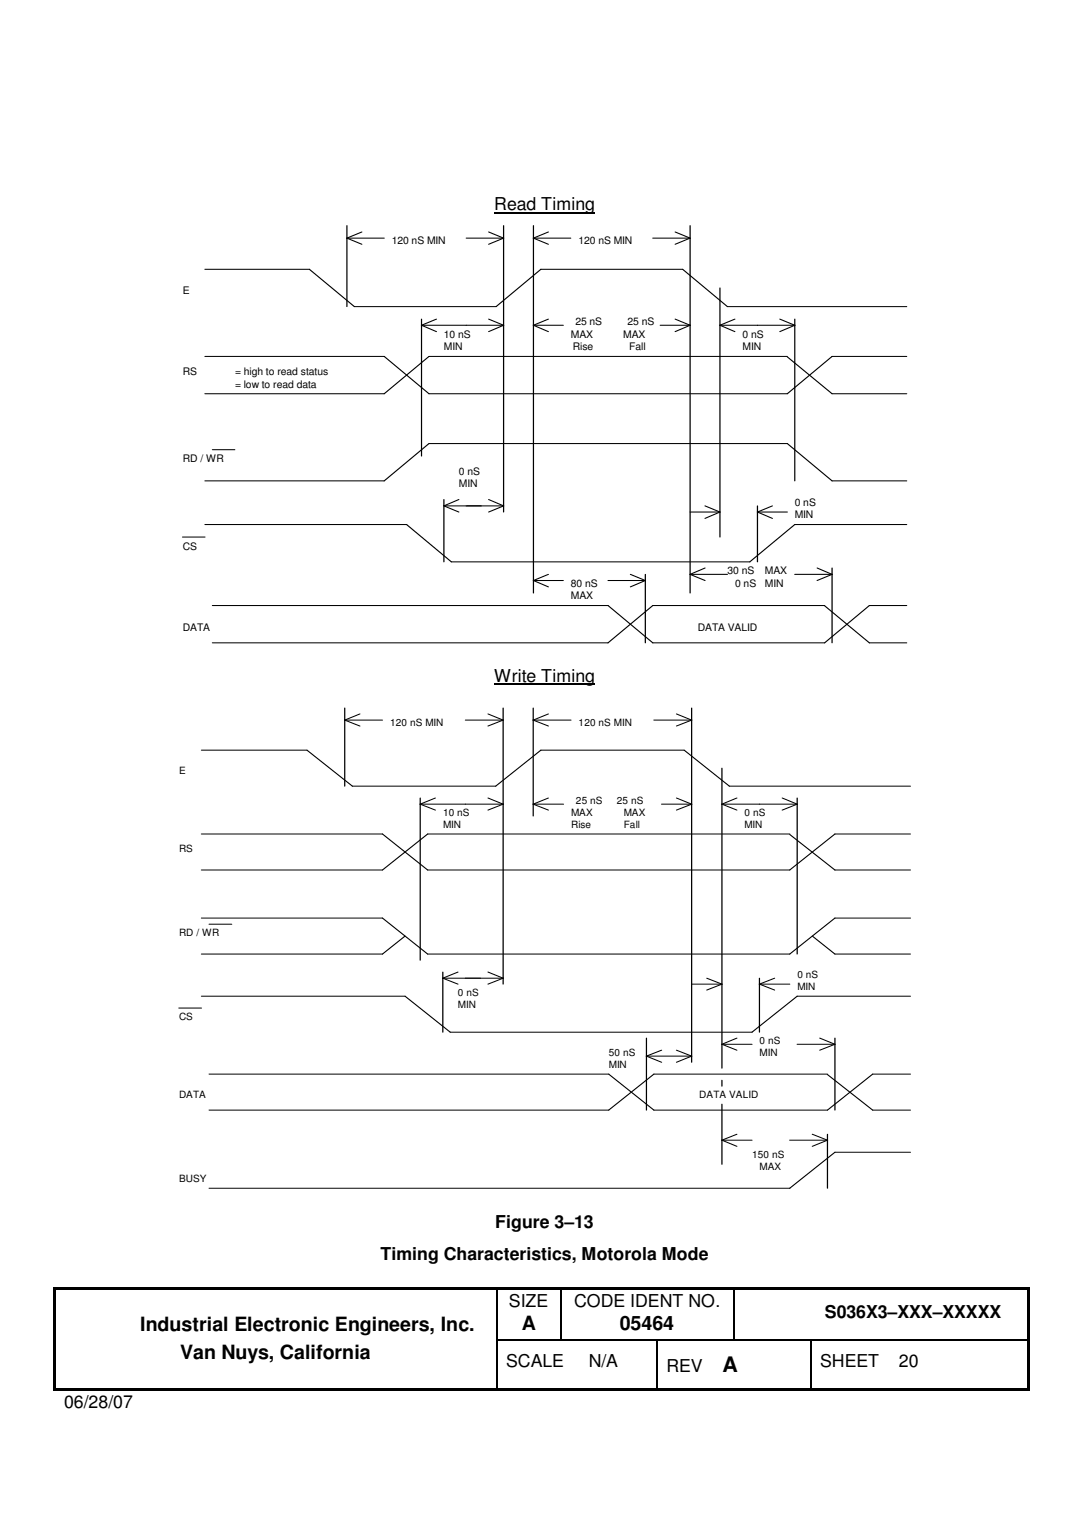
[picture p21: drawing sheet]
<svg xmlns="http://www.w3.org/2000/svg" width="210mm" height="297mm" viewBox="0 0 210 297" stroke-linecap="round" stroke-linejoin="round" font-family="sans-serif">
<defs><g id="words">
<text font-size="4.1" x="139.4" y="264.5">A</text>
<g font-size="3.8">
<text x="27.1" y="256.7">Industrial Electronic Engineers, Inc.</text>
<text x="100.7" y="256.5">A</text>
<text x="119.6" y="256.5">05464</text>
<text x="34.8" y="262.2">Van Nuys, California</text>
</g>
<g font-size="3.4">
<text x="95.3" y="40.5">Read Timing</text>
<text x="95.3" y="131.5">Write Timing</text>
<text x="95.5" y="236.8">Figure 3–13</text>
<text x="73.4" y="243">Timing Characteristics, Motorola Mode</text>
<text x="98.2" y="252.1">SIZE</text>
<text x="110.7" y="252.1">CODE IDENT NO.</text>
<text x="159.1" y="254.3">S036X3–XXX–XXXXX</text>
<text x="97.7" y="263.7">SCALE</text>
<text x="113.6" y="263.7">N/A</text>
<text x="158.2" y="263.7">SHEET</text>
<text x="173.4" y="263.7">20</text>
<text x="128.6" y="264.5">REV</text>
<text x="12.4" y="271.5">06/28/07</text>
</g>
<g font-size="2">
<text x="75.6" y="47.2">120 nS MIN</text>
<text x="111.6" y="47.2">120 nS MIN</text>
<text x="35.3" y="56.8">E</text>
<text x="85.6" y="65.2">10 nS</text>
<text x="110.2" y="65.2">MAX</text>
<text x="111" y="62.8">25 nS</text>
<text x="120.2" y="65.2">MAX</text>
<text x="121.1" y="62.8">25 nS</text>
<text x="143.3" y="65.2">0 nS</text>
<text x="85.6" y="67.6">MIN</text>
<text x="110.5" y="67.6">Rise</text>
<text x="121.4" y="67.6">Fall</text>
<text x="143.3" y="67.6">MIN</text>
<text x="35.3" y="72.4">RS</text>
<text x="45.3" y="72.4">= high to read status</text>
<text x="45.3" y="74.8">= low to read data</text>
<text x="35.3" y="89.2">RD / WR</text>
<text x="88.5" y="91.6">0 nS</text>
<text x="88.5" y="94">MIN</text>
<text x="153.3" y="97.6">0 nS</text>
<text x="153.3" y="100">MIN</text>
<text x="35.3" y="106">CS</text>
<text x="110.2" y="113.2">80 nS</text>
<text x="140.4" y="110.8">30 nS</text>
<text x="141.8" y="113.2">0 nS</text>
<text x="147.6" y="110.8">MAX</text>
<text x="147.6" y="113.2">MIN</text>
<text x="110.2" y="115.6">MAX</text>
<text x="35.3" y="121.6">DATA</text>
<text x="134.6" y="121.6">DATA VALID</text>
</g>
<g font-size="1.9">
<text x="75.3" y="140.1">120 nS MIN</text>
<text x="111.6" y="140.1">120 nS MIN</text>
<text x="34.5" y="149.3">E</text>
<text x="111.1" y="155.1">25 nS</text>
<text x="119" y="155.1">25 nS</text>
<text x="85.5" y="157.4">10 nS</text>
<text x="85.5" y="159.8">MIN</text>
<text x="110.2" y="157.4">MAX</text>
<text x="110.2" y="159.8">Rise</text>
<text x="120.4" y="157.4">MAX</text>
<text x="120.4" y="159.8">Fall</text>
<text x="143.6" y="157.4">0 nS</text>
<text x="143.6" y="159.8">MIN</text>
<text x="34.5" y="164.4">RS</text>
<text x="34.5" y="180.6">RD / WR</text>
<text x="153.8" y="188.7">0 nS</text>
<text x="153.8" y="191">MIN</text>
<text x="34.5" y="196.8">CS</text>
<text x="88.3" y="192.2">0 nS</text>
<text x="88.3" y="194.5">MIN</text>
<text x="117.5" y="203.8">50 nS</text>
<text x="146.6" y="201.4">0 nS</text>
<text x="146.6" y="203.8">MIN</text>
<text x="117.5" y="206">MIN</text>
<text x="34.5" y="211.8">DATA</text>
<text x="134.9" y="211.8">DATA VALID</text>
<text x="145.1" y="223.4">150 nS</text>
<text x="146.6" y="225.7">MAX</text>
<text x="34.5" y="228">BUSY</text>
</g>
</g></defs>
<g fill="#000">
<path d="M10.2 248.4h.6v.5h-.6zM10.2 248.9h.6v9.4h-.6zM10.2 258.3h.6v.2h-.6zM10.8 248.4h84.9v.5h-84.9zM95.7 248.9h.2zM95.7 248.4h.5v.5h-.5zM95.7 258.3h.2v.2h-.2zM96.2 248.4h11.8v.5h-11.8zM108 248.9h.3zM108 248.4h.5v.5h-.5zM108 258.3h.3v.2h-.3zM108.5 248.4h32.9v.5h-32.9z"/>
<path d="M126.6 258.3h.2v.2h-.2zM141.4 248.9h.2zM141.4 248.4h.5v.5h-.5zM141.4 258.3h.2v.2h-.2zM141.9 248.4h56.3v.5h-56.3zM156.3 258.3h.2v.2h-.2zM198.2 248.4h.4v.5h-.4zM198.2 248.9h.4v9.4h-.4zM198.2 258.3h.4v.2h-.4zM10.2 258.5h.6v9.3h-.6zM10.2 267.8h.6v.5h-.6zM10.8 267.8h84.9v.5h-84.9z"/>
<path d="M95.7 267.8h.5v.5h-.5zM96.2 267.8h30.4v.5h-30.4zM126.6 267.8h.5v.5h-.5zM127.1 267.8h29.2v.5h-29.2zM156.3 267.8h.5v.5h-.5zM156.8 267.8h41.4v.5h-41.4zM198.2 258.5h.4v9.3h-.4zM198.2 267.8h.4v.5h-.4z"/>
</g>
<g fill="none" stroke="#000" stroke-width=".25">
<path d="M95.3 41h19.5M95.3 132h19.5M95.8 248.9v9.4M95.8 258.5v9.3M95.9 258.4h12.1M108.2 248.9v9.4M108.3 258.4h18.3M126.7 258.5v9.3M126.8 258.4h14.6M141.5 248.9v9.4M141.6 258.4h14.7M156.4 258.5v9.3"/>
<path d="M156.5 258.4h41.7"/>
</g>
<g fill="none" stroke="#000" stroke-width=".22">
<path d="M39.5 51.9h20.2l8.7 7.2h27.3l8.7-7.2h27.3l8.6 7.2h34.6M66.9 43.5v15.6M66.9 45.9h7.2M66.9 45.9l2.9 1.2M69.8 44.7l-2.9 1.2M90 45.9h7.2M94.3 44.7l2.9 1.2M97.2 43.5v55.3M97.2 45.9l-2.9 1.2M102.9 45.9h7.2M102.9 45.9l2.9 1.2M102.9 43.5v70.9"/>
<path d="M105.8 44.7l-2.9 1.2M125.9 45.9h7.2M130.3 44.7l2.8 1.2M133.1 43.5v70.9M133.1 45.9l-2.8 1.2M138.9 55.5v48.1M39.5 68.7h34.6l8.7 7.2h69.1l8.6-7.2h14.4M81.3 61.6v26.4M81.3 62.7h15.9M81.3 62.7l2.9 1.3M84.2 61.6l-2.9 1.1M94.3 61.6l2.9 1.1"/>
<path d="M97.2 62.7l-2.9 1.3M102.9 62.7h5.8M102.9 62.7l2.9 1.3M105.8 61.6l-2.9 1.1M127.4 62.7h5.7M130.3 61.6l2.8 1.1M133.1 62.7l-2.8 1.3M138.9 62.7h14.4M138.9 62.7l2.9 1.3M141.8 61.6l-2.9 1.1M150.5 61.6l2.8 1.1M151.9 68.7h-69.1l-8.7 7.2h-34.6"/>
<path d="M151.9 68.8l8.6 7.1h14.4M153.3 61.6v31.2M153.3 62.7l-2.8 1.3M39.5 92.8h34.6l8.7-7.2h69.1l8.6 7.2h14.4M41 86.7h4.3M85.6 96.4v12M85.6 97.6h11.6M85.6 97.6l2.9 1.2M88.5 96.4l-2.9 1.2M94.3 96.4l2.9 1.2M97.2 97.6l-2.9 1.2M133.1 98.8h5.8"/>
<path d="M136 97.6l2.9 1.2M138.9 98.8l-2.9 1.2M146.1 97.6v10.8M146.1 98.8h5.8M146.1 98.8l2.9 1.2M149 97.6l-2.9 1.2M35.2 103.6h4.3M39.5 101.2h38.9l8.7 7.2h57.6l8.6-7.2h21.6M41 116.8h76.3l8.6 7.2h33.2l8.6-7.2h7.2M102.9 112h5.8M102.9 112l2.9 1.2M105.8 110.8l-2.9 1.2"/>
<path d="M117.3 112h7.2M121.6 110.8l2.9 1.2M124.5 110.8v13.2M124.5 112l-2.9 1.2M133.1 110.8h7.2M133.1 110.8l2.9 1.2M136 109.6l-2.9 1.2M153.3 110.8h7.2M157.6 109.6l2.9 1.2M160.5 109.6v14.4M160.5 110.8l-2.9 1.2M41 124h76.3l8.6-7.2h33.2l8.6 7.2h7.2"/>
<path d="M66.5 136.6v15M66.5 138.9h7.3M66.5 138.9l2.9 1.1M69.4 137.7l-2.9 1.2M89.8 138.9h7.3M94.1 137.7l3 1.2M97.1 136.6v53.2M97.1 138.9l-3 1.1M102.9 138.9h7.3M102.9 138.9l2.9 1.1M102.9 136.6v20.8M105.8 137.7l-2.9 1.2"/>
<path d="M126.2 138.9h7.2M130.5 137.7l2.9 1.2M133.4 136.6v68.3M133.4 138.9l-2.9 1.1M38.9 144.7h20.3l8.8 6.9h27.6l8.8-6.9h27.6l8.7 6.9h34.9M81.1 153.9v31.3M81.1 155.1h16M81.1 155.1l2.9 1.2M84 153.9l-2.9 1.2M94.1 153.9l3 1.2M97.1 155.1l-3 1.2M102.9 155.1h5.8"/>
<path d="M102.9 155.1l2.9 1.2M105.8 153.9l-2.9 1.2M127.6 155.1h5.8M130.5 153.9l2.9 1.2M133.4 155.1l-2.9 1.2M139.3 155.1h14.5M139.3 155.1l2.9 1.2M139.3 148.2v57.8M142.2 153.9l-2.9 1.2M150.9 153.9l2.9 1.2M153.8 153.9v30.1M153.8 155.1l-2.9 1.2"/>
<path d="M38.9 160.9h34.9l8.7 6.9h69.9l8.7-6.9h14.5M38.9 177.1h34.9l8.7 6.9h69.9l8.7-6.9h14.5M40.3 178.3h4.4M152.4 160.9h-69.9l-8.7 6.9h-34.9M152.4 161l8.7 6.8h14.5M34.5 194.4h4.4M38.9 192.2h39.2l8.8 6.9h58.2l8.7-6.9h21.8M78.1 180.6l-4.3 3.4h-34.9M85.4 187.5v11.6M85.4 188.7h11.7M85.4 188.7l2.9 1.1M88.3 187.5l-2.9 1.2"/>
<path d="M94.1 187.5l3 1.2M97.1 188.7l-3 1.1M133.4 189.8h5.9M136.4 188.7l2.9 1.1M139.3 189.8l-2.9 1.2M146.5 188.7v10.4M146.5 189.8h5.9M146.5 189.8l2.9 1.2M149.4 188.7l-2.9 1.1M156.7 180.6l4.4 3.4h14.5M40.3 207.2h77.1l8.8 6.9h33.4l8.8-6.9h7.2M124.7 200.2v13.9"/>
<path d="M124.7 203.7h8.7M124.7 203.7l2.9 1.2M127.6 202.6l-2.9 1.1M130.5 202.6l2.9 1.1M133.4 203.7l-2.9 1.2M139.3 201.4h5.8M139.3 208.4v1.1M139.3 213v11.6M139.3 201.4l2.9 1.2M139.3 219.9h5.8M139.3 219.9l2.9 1.2M142.2 200.2l-2.9 1.2"/>
<path d="M142.2 218.8l-2.9 1.1M152.4 219.9h7.2M153.8 201.4h7.3M156.7 218.8l2.9 1.1M158.2 200.2l2.9 1.2M159.6 207.2h-33.4l-8.8 6.9h-77.1M159.6 207.3l8.8 6.8h7.2M159.6 218.8v10.4M159.6 219.9l-2.9 1.2M161.1 200.2v13.9M161.1 201.4l-2.9 1.2M175.6 222.2h-14.5l-8.7 7h-112.1"/>
</g>
<use href="#words"/>
</svg>
